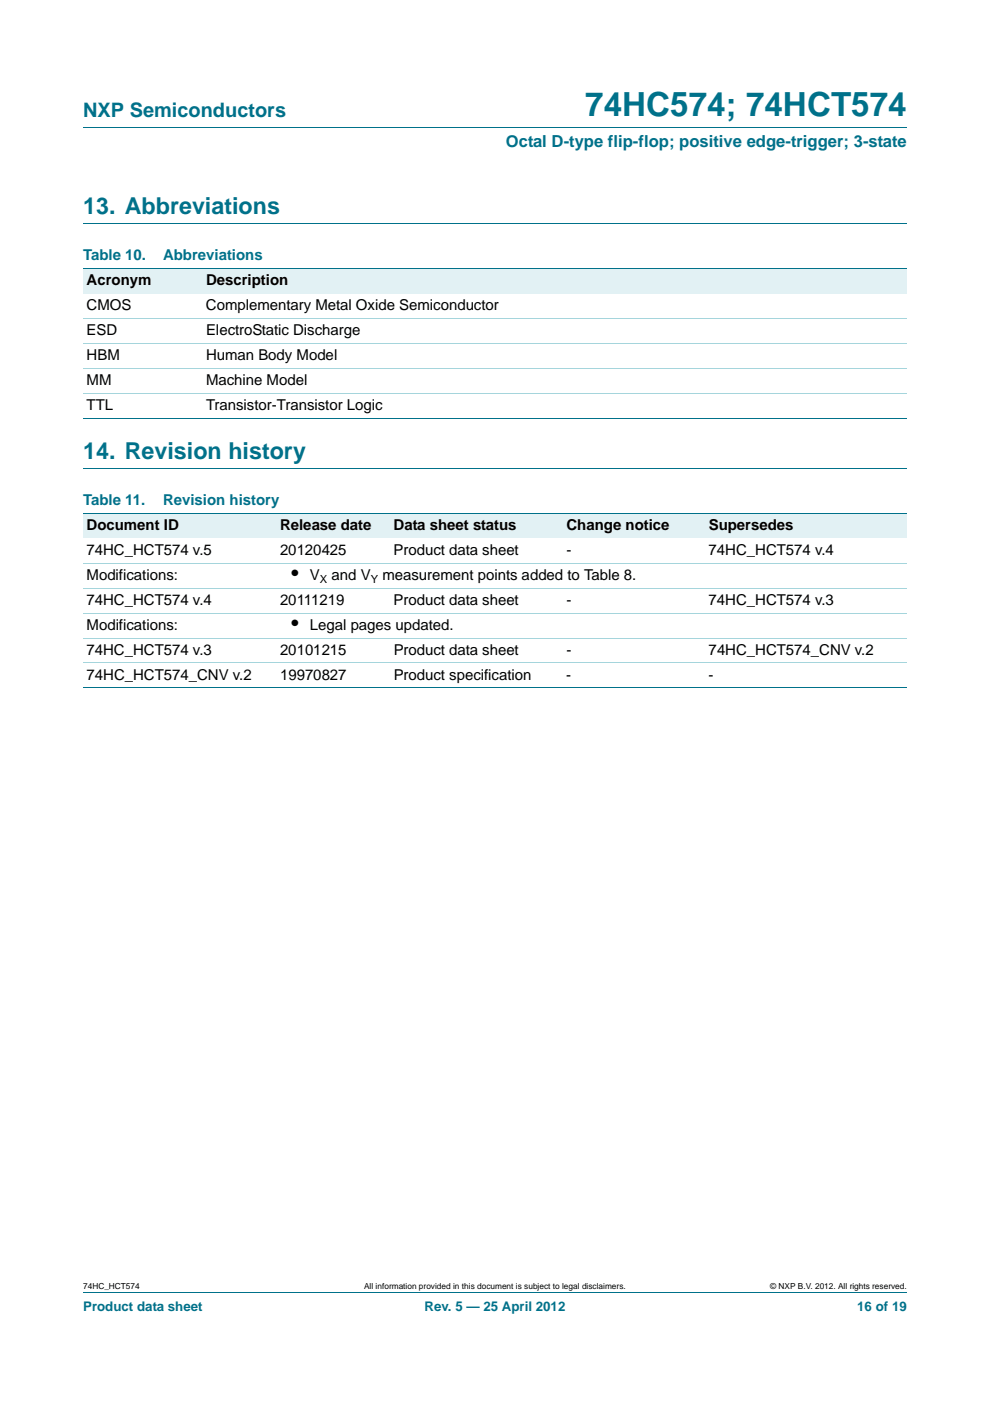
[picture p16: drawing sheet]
<svg xmlns="http://www.w3.org/2000/svg" width="210mm" height="297mm" viewBox="0 0 210 297" stroke-linecap="round" stroke-linejoin="round" font-family="sans-serif">
<defs><g id="words">
<text font-size="7" fill="#00718a" x="124.1" y="24.6">74HC574; 74HCT574</text>
<g font-size="4.9" fill="#00718a">
<text x="17.6" y="45.4">13. Abbreviations</text>
<text x="17.6" y="97.3">14. Revision history</text>
</g>
<text font-size="4.2" fill="#00718a" x="17.6" y="24.9">NXP Semiconductors</text>
<g font-size="4.2">
<text x="61.8" y="122.9">•</text>
<text x="61.8" y="133.5">•</text>
</g>
<text font-size="3.5" fill="#00718a" x="107.3" y="31.1">Octal D-type flip-flop; positive edge-trigger; 3-state</text>
<g font-size="3.2" fill="#00718a">
<text x="17.6" y="55.2">Table 10.</text>
<text x="34.6" y="55.2">Abbreviations</text>
<text x="17.6" y="107.1">Table 11.</text>
<text x="34.6" y="107.1">Revision history</text>
</g>
<g font-size="3.2">
<text x="18.4" y="65.8">CMOS</text>
<text x="18.4" y="60.5">Acronym</text>
<text x="43.7" y="65.8">Complementary Metal Oxide Semiconductor</text>
<text x="43.7" y="60.5">Description</text>
<text x="18.4" y="71.1">ESD</text>
<text x="43.7" y="71.1">ElectroStatic Discharge</text>
<text x="18.4" y="76.4">HBM</text>
<text x="43.7" y="76.4">Human Body Model</text>
<text x="18.4" y="81.7">MM</text>
<text x="43.7" y="81.7">Machine Model</text>
<text x="18.4" y="87">TTL</text>
<text x="43.7" y="87">Transistor-Transistor Logic</text>
<text x="18.4" y="112.4">Document ID</text>
<text x="59.4" y="112.4">Release date</text>
<text x="83.5" y="112.4">Data sheet status</text>
<text x="120.1" y="112.4">Change notice</text>
<text x="150.3" y="112.4">Supersedes</text>
<text x="18.4" y="117.6">74HC_HCT574 v.5</text>
<text x="59.4" y="117.6">20120425</text>
<text x="83.5" y="117.6">Product data sheet</text>
<text x="120.1" y="117.6">-</text>
<text x="150.2" y="117.6">74HC_HCT574 v.4</text>
<text x="18.4" y="122.9">Modifications:</text>
<text x="65.7" y="122.9">V</text>
<text x="70.3" y="122.9">and V</text>
<text x="81.1" y="122.9">measurement points added to Table 8.</text>
<text x="18.4" y="128.2">74HC_HCT574 v.4</text>
<text x="59.4" y="128.2">20111219</text>
<text x="83.5" y="128.2">Product data sheet</text>
<text x="120.1" y="128.2">-</text>
<text x="150.2" y="128.2">74HC_HCT574 v.3</text>
<text x="18.4" y="133.5">Modifications:</text>
<text x="65.7" y="133.5">Legal pages updated.</text>
<text x="18.4" y="138.8">74HC_HCT574 v.3</text>
<text x="59.4" y="138.8">20101215</text>
<text x="83.5" y="138.8">Product data sheet</text>
<text x="120.1" y="138.8">-</text>
<text x="150.2" y="138.8">74HC_HCT574_CNV v.2</text>
<text x="18.4" y="144.1">74HC_HCT574_CNV v.2</text>
<text x="59.4" y="144.1">19970827</text>
<text x="83.5" y="144.1">Product specification</text>
<text x="120.1" y="144.1">-</text>
<text x="150.2" y="144.1">-</text>
</g>
<g font-size="2.8" fill="#00718a">
<text x="17.6" y="277.9">Product data sheet</text>
<text x="90" y="277.9">Rev. 5 — 25 April 2012</text>
<text x="181.8" y="277.9">16 of 19</text>
</g>
<g font-size="2.4">
<text x="67.8" y="123.5">X</text>
<text x="78.6" y="123.5">Y</text>
</g>
<g font-size="1.8">
<text x="17.6" y="273.3">74HC_HCT574</text>
<text x="77.2" y="273.3">All information provided in this document is subject to legal disclaimers.</text>
<text x="163.3" y="273.3">© NXP B.V. 2012. All rights reserved.</text>
</g>
</g></defs>
<path d="M17.6 27h174.7M17.6 47.4h174.7M17.6 99.3h174.7M17.6 273.9h174.7" fill="none" stroke="#00718a" stroke-width=".21"/>
<g fill="#e2f1f4">
<path d="M17.6 57h25.4v5.3h-25.4z"/>
<path d="M43 57h149.3v5.3h-149.3z"/>
<path d="M17.6 108.8h41.1v5.3h-41.1z"/>
<path d="M58.7 108.8h24.1v5.3h-24.1z"/>
<path d="M82.8 108.8h36.6v5.3h-36.6z"/>
<path d="M119.4 108.8h30.1v5.3h-30.1z"/>
<path d="M149.5 108.8h42.8v5.3h-42.8z"/>
</g>
<path d="M17.6 57h174.7M17.6 88.7h174.7M17.6 108.8h174.7M17.6 145.9h174.7" fill="none" stroke="#00718a" stroke-width=".21"/>
<path d="M17.6 67.5h174.7M17.6 72.8h174.7M17.6 78.1h174.7M17.6 83.4h174.7M17.6 119.4h174.7M17.6 124.7h174.7M17.6 130h174.7M17.6 135.3h174.7M17.6 140.6h174.7" fill="none" stroke="#a5d5dc" stroke-width=".21"/>
<use href="#words"/>
</svg>
